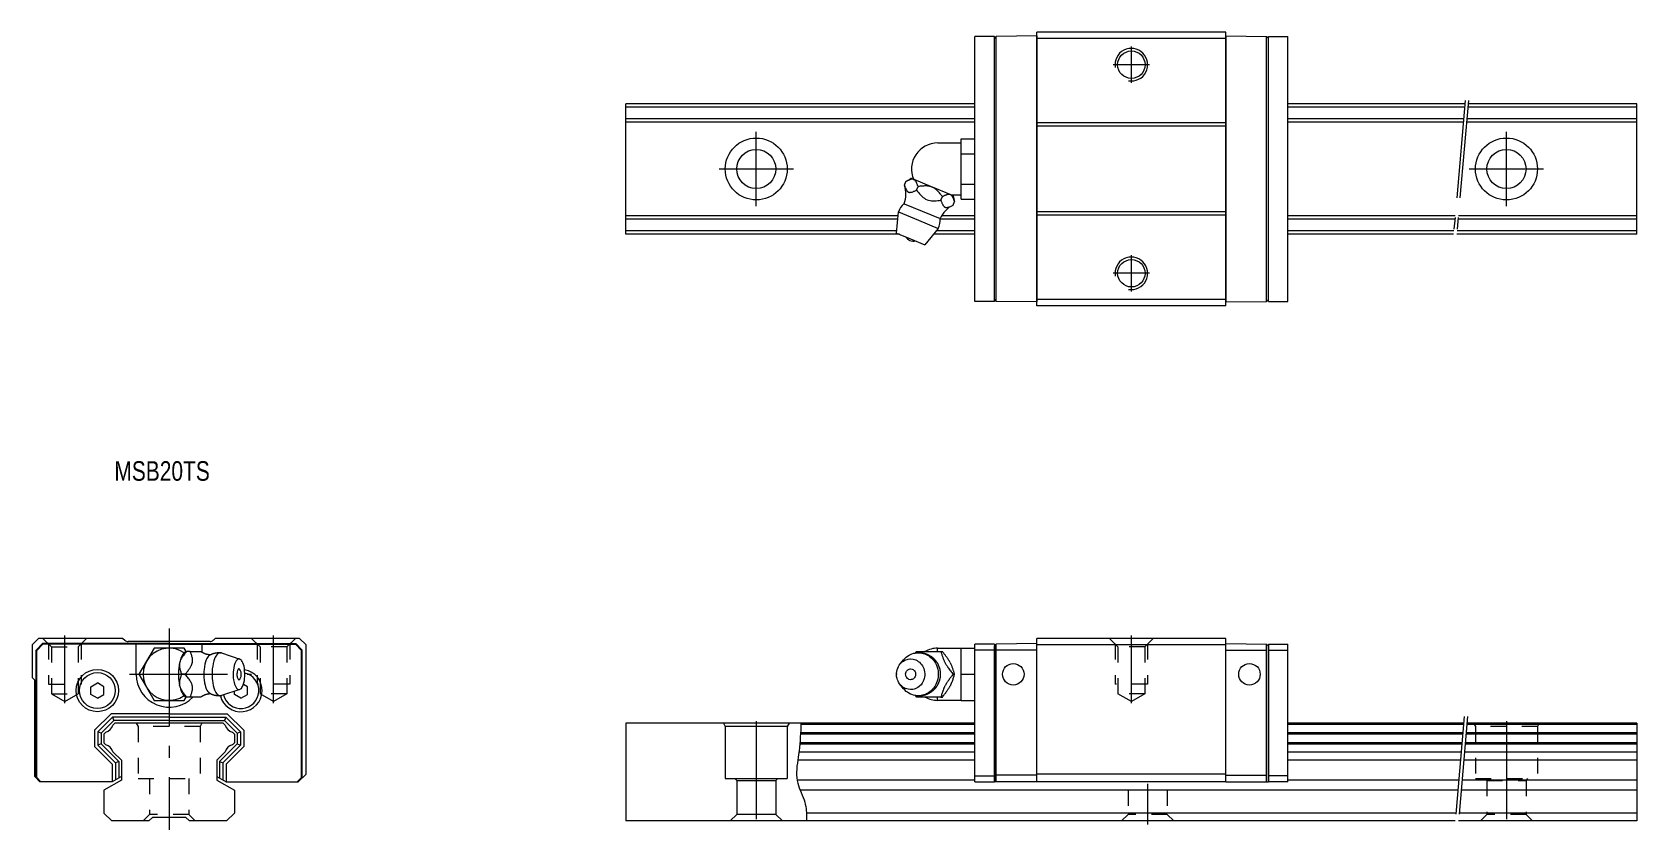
# Model space of a CAD drawing. Header units: inches. Extents: x -453 to -207, y 130 to 252.
import ezdxf

# ---------------------------------------------------------------- set-up
doc = ezdxf.new("R2010")
doc.units = ezdxf.units.IN
for name, pattern in [('CENTER', [22.8, 15, -3, 1.8, -3]), ('DASHED', [4.8, 2.4, -2.4]), ('PHANTOM', [27.6, 15, -3, 1.8, -3, 1.8, -3])]:
    doc.linetypes.add(name, pattern=pattern)
doc.layers.add('Unnamed [1]', color=7, linetype='Continuous', lineweight=0)
doc.styles.add('CK_TEXT_STYLE_0110', font='', dxfattribs={"width": 0.8, "height": 3})
doc.styles.get('CK_TEXT_STYLE_0110').set_extended_font_data('TXT')

msp = doc.modelspace()

# ---------------------------------------------------------------- texts
at = {"layer": 'Unnamed [1]', "color": 4, "lineweight": 0, "insert": (-440.27, 186.66), "char_height": 3, "attachment_point": 1, "line_spacing_factor": 1.2, "style": 'CK_TEXT_STYLE_0110'}
msp.add_mtext('MSB20TS', dxfattribs=at)

# ---------------------------------------------------------------- linework, layer by layer
at = {"layer": 'Unnamed [1]', "color": 4, "linetype": 'Continuous', "lineweight": 0}
for p, q in [((-308.38, 211.18), (-308.38, 251.78)), ((-305.38, 251.78), (-308.38, 251.78)), ((-305.38, 251.5), (-305.08, 251.8)), ((-305.38, 211.18), (-305.38, 251.78)), ((-305.38, 211.46), (-305.38, 251.5)), ((-298.88, 251.88), (-305.08, 251.8)), ((-305.08, 211.16), (-305.08, 251.8)), ((-298.88, 210.48), (-298.88, 252.48)), ((-269.88, 252.48), (-298.88, 252.48)), ((-298.88, 251.88), (-298.88, 211.08)), ((-269.88, 251.48), (-298.88, 251.48)), ((-269.88, 210.48), (-269.88, 252.48)), ((-269.88, 251.88), (-269.88, 211.08)), ((-269.88, 251.88), (-263.68, 251.8)), ((-263.68, 211.16), (-263.68, 251.8)), ((-263.38, 251.5), (-263.68, 251.8)), ((-263.38, 251.78), (-260.38, 251.78)), ((-263.38, 211.18), (-263.38, 251.78)), ((-263.38, 211.46), (-263.38, 251.5)), ((-260.38, 211.18), (-260.38, 251.78)), ((-308.38, 241.48), (-361.88, 241.48)), ((-361.88, 221.48), (-361.88, 241.48)), ((-233.24, 241.48), (-260.38, 241.48)), ((-206.88, 241.48), (-232.74, 241.48)), ((-206.88, 221.48), (-206.88, 241.48)), ((-308.38, 240.97), (-361.88, 240.97)), ((-308.38, 239.19), (-361.88, 239.19)), ((-308.38, 238.68), (-361.88, 238.68)), ((-233.29, 240.97), (-260.38, 240.97)), ((-233.44, 239.19), (-260.38, 239.19)), ((-233.49, 238.68), (-260.38, 238.68)), ((-206.88, 238.68), (-232.98, 238.68)), ((-206.88, 239.19), (-232.94, 239.19)), ((-206.88, 240.97), (-232.78, 240.97)), ((-269.88, 238.56), (-298.88, 238.56)), ((-269.88, 238.06), (-298.88, 238.06)), ((-314.07, 235.48), (-310.47, 235.48)), ((-310.47, 234.94), (-310.47, 236.1)), ((-310.47, 236.1), (-308.38, 236.1)), ((-310.47, 233.79), (-310.47, 234.94)), ((-310.47, 231.48), (-310.47, 233.79)), ((-310.47, 233.79), (-308.38, 233.79)), ((-308.38, 233.79), (-308.38, 236.1)), ((-308.38, 229.17), (-308.38, 233.79)), ((-310.47, 229.17), (-310.47, 231.48)), ((-319.17, 229.01), (-318.94, 229.56)), ((-317.76, 229.88), (-318.16, 230.05)), ((-317.76, 229.88), (-317.69, 229.85)), ((-315, 228.74), (-317.69, 229.85)), ((-317.31, 228.24), (-317.08, 228.79)), ((-310.47, 228.02), (-310.47, 229.17)), ((-310.47, 229.17), (-308.38, 229.17)), ((-308.38, 226.86), (-308.38, 229.17)), ((-315, 228.74), (-314.85, 228.68)), ((-312.16, 227.56), (-314.85, 228.68)), ((-313.57, 226.69), (-313.34, 227.24)), ((-312.16, 227.56), (-312.08, 227.53)), ((-311.69, 227.37), (-312.08, 227.53)), ((-310.47, 227.48), (-311.96, 227.48)), ((-311.7, 225.92), (-311.48, 226.47)), ((-310.47, 226.86), (-310.47, 228.02)), ((-310.47, 226.86), (-308.38, 226.86)), ((-320.13, 224.28), (-361.88, 224.28)), ((-320.38, 221.66), (-320.08, 224.89)), ((-320.08, 224.89), (-317.03, 223.63)), ((-319.22, 226.16), (-316.45, 225.01)), ((-316.45, 225.01), (-313.68, 223.87)), ((-308.38, 224.28), (-313.48, 224.28)), ((-269.88, 224.91), (-298.88, 224.91)), ((-269.88, 224.41), (-298.88, 224.41)), ((-234.75, 224.28), (-260.38, 224.28)), ((-206.88, 224.28), (-234.24, 224.28)), ((-320.18, 223.77), (-361.88, 223.77)), ((-320.35, 221.99), (-361.88, 221.99)), ((-319.94, 221.48), (-361.88, 221.48)), ((-320.38, 221.66), (-318.21, 220.76)), ((-317.03, 223.63), (-313.98, 222.37)), ((-313.98, 222.37), (-316.04, 219.86)), ((-308.38, 221.48), (-314.71, 221.48)), ((-308.38, 221.99), (-314.29, 221.99)), ((-308.38, 223.77), (-313.67, 223.77)), ((-234.79, 223.77), (-260.38, 223.77)), ((-234.95, 221.99), (-260.38, 221.99)), ((-234.99, 221.48), (-260.38, 221.48)), ((-206.88, 221.48), (-234.49, 221.48)), ((-206.88, 221.99), (-234.44, 221.99)), ((-206.88, 223.77), (-234.29, 223.77)), ((-318.21, 220.76), (-316.04, 219.86)), ((-305.38, 211.18), (-308.38, 211.18)), ((-305.38, 211.46), (-305.08, 211.16)), ((-298.88, 211.08), (-305.08, 211.16)), ((-269.88, 211.48), (-298.88, 211.48)), ((-269.88, 210.48), (-298.88, 210.48)), ((-269.88, 211.08), (-263.68, 211.16)), ((-263.38, 211.46), (-263.68, 211.16)), ((-263.38, 211.18), (-260.38, 211.18)), ((-451.88, 159.48), (-452.88, 158.48)), ((-452.88, 158.48), (-452.88, 153.48)), ((-452.28, 157.68), (-451.28, 158.68)), ((-452.28, 138.08), (-452.28, 157.68)), ((-452.18, 157.64), (-451.24, 158.58)), ((-452.18, 138.12), (-452.18, 157.64)), ((-438.96, 159.48), (-451.88, 159.48)), ((-431.88, 158.68), (-451.28, 158.68)), ((-431.88, 158.58), (-451.24, 158.58)), ((-438.96, 159.48), (-438.67, 159.19)), ((-425.6, 158.98), (-438.17, 158.98)), ((-436.93, 153.98), (-436.93, 158.58)), ((-434.19, 157.98), (-435.35, 155.98)), ((-431.88, 157.98), (-434.19, 157.98)), ((-431.88, 158.68), (-412.48, 158.68)), ((-431.88, 158.58), (-412.53, 158.58)), ((-429.58, 157.98), (-431.88, 157.98)), ((-429.29, 157.48), (-429.58, 157.98)), ((-429.29, 157.48), (-429.19, 157.48)), ((-428.64, 157.48), (-429.19, 157.48)), ((-428.64, 157.48), (-427, 157.48)), ((-426.83, 157.37), (-426.83, 158.58)), ((-424.81, 159.48), (-425.1, 159.19)), ((-411.88, 159.48), (-424.81, 159.48)), ((-411.58, 157.64), (-412.53, 158.58)), ((-411.48, 157.68), (-412.48, 158.68)), ((-410.88, 158.48), (-411.88, 159.48)), ((-411.58, 138.12), (-411.58, 157.64)), ((-411.48, 138.08), (-411.48, 157.68)), ((-410.88, 138.68), (-410.88, 158.48)), ((-317.31, 157.48), (-313.57, 157.48)), ((-314.08, 157.51), (-314.08, 157.98)), ((-314.08, 157.98), (-310.48, 157.98)), ((-313.57, 157.48), (-313.35, 157.48)), ((-310.48, 155.98), (-310.48, 157.98)), ((-310.48, 157.98), (-308.38, 157.98)), ((-308.38, 137.48), (-308.38, 158.58)), ((-305.38, 158.58), (-308.38, 158.58)), ((-308.38, 153.98), (-308.38, 157.98)), ((-305.38, 157.66), (-308.38, 157.66)), ((-305.38, 158.31), (-305.08, 158.61)), ((-305.38, 158.58), (-305.38, 137.48)), ((-305.38, 137.48), (-305.38, 158.31)), ((-298.88, 158.68), (-305.08, 158.61)), ((-305.08, 137.48), (-305.08, 158.61)), ((-298.88, 157.68), (-305.08, 157.68)), ((-298.88, 137.48), (-298.88, 159.48)), ((-269.88, 159.48), (-298.88, 159.48)), ((-298.88, 137.48), (-298.88, 158.68)), ((-269.88, 158.48), (-298.88, 158.48)), ((-269.88, 137.48), (-269.88, 159.48)), ((-269.88, 158.68), (-263.68, 158.61)), ((-269.88, 137.48), (-269.88, 158.68)), ((-269.88, 157.68), (-263.68, 157.68)), ((-263.38, 158.31), (-263.68, 158.61)), ((-263.68, 137.48), (-263.68, 158.61)), ((-263.38, 158.58), (-260.38, 158.58)), ((-263.38, 158.58), (-263.38, 137.48)), ((-263.38, 137.48), (-263.38, 158.31)), ((-263.38, 157.66), (-260.38, 157.66)), ((-260.38, 137.48), (-260.38, 158.58)), ((-435.35, 155.98), (-436.5, 153.98)), ((-430.29, 155.66), (-430.26, 155.8)), ((-423.87, 157.25), (-421.05, 156.31)), ((-319.82, 155.56), (-319.29, 156.2)), ((-312.16, 155.8), (-312.09, 155.66)), ((-310.48, 153.98), (-310.48, 155.98)), ((-452.88, 153.48), (-452.48, 153.08)), ((-452.48, 138.28), (-452.48, 153.08)), ((-443.88, 152.06), (-442.88, 152.64)), ((-441.88, 152.06), (-442.88, 152.64)), ((-436.5, 153.98), (-435.35, 151.98)), ((-429.41, 153.98), (-429.97, 153.98)), ((-320.28, 153.98), (-320.38, 153.98)), ((-311.71, 153.98), (-311.48, 153.98)), ((-310.48, 151.98), (-310.48, 153.98)), ((-310.48, 153.98), (-308.38, 153.98)), ((-308.38, 149.98), (-308.38, 153.98)), ((-443.88, 150.9), (-443.88, 152.06)), ((-442.88, 150.33), (-443.88, 150.9)), ((-442.88, 150.33), (-441.88, 150.9)), ((-441.88, 150.9), (-441.88, 152.06)), ((-435.35, 151.98), (-434.19, 149.98)), ((-430.26, 152.16), (-430.29, 152.3)), ((-429.58, 149.98), (-429.29, 150.48)), ((-429.19, 150.48), (-429.28, 150.48)), ((-428.64, 150.48), (-429.19, 150.48)), ((-427, 150.48), (-428.64, 150.48)), ((-421.05, 151.65), (-423.87, 150.71)), ((-421.88, 150.9), (-421.88, 151.37)), ((-420.88, 150.33), (-421.88, 150.9)), ((-420.88, 150.33), (-419.88, 150.9)), ((-419.88, 152.06), (-420.5, 152.41)), ((-419.88, 150.9), (-419.88, 152.06)), ((-319.29, 151.76), (-319.82, 152.4)), ((-313.57, 150.48), (-317.31, 150.48)), ((-314.08, 149.98), (-314.08, 150.48)), ((-313.57, 150.48), (-313.35, 150.48)), ((-312.09, 152.3), (-312.16, 152.16)), ((-310.48, 149.98), (-310.48, 151.98)), ((-443.31, 145.38), (-440.78, 147.91)), ((-431.88, 147.91), (-440.78, 147.91)), ((-434.19, 149.98), (-431.88, 149.98)), ((-431.88, 149.98), (-429.58, 149.98)), ((-431.88, 147.91), (-422.99, 147.91)), ((-420.45, 145.38), (-422.99, 147.91)), ((-310.48, 149.98), (-314.08, 149.98)), ((-310.48, 149.98), (-308.38, 149.98)), ((-443.31, 145.38), (-443.31, 142.89)), ((-442.81, 145.17), (-440.57, 147.41)), ((-442.81, 145.17), (-442.81, 143.09)), ((-442.31, 144.96), (-442.81, 145.17)), ((-442.31, 144.96), (-440.37, 146.91)), ((-431.88, 147.41), (-440.57, 147.41)), ((-440.57, 147.41), (-440.37, 146.91)), ((-440.49, 146.17), (-440.18, 146.48)), ((-431.88, 146.91), (-440.37, 146.91)), ((-423.58, 146.48), (-440.18, 146.48)), ((-431.88, 147.41), (-423.2, 147.41)), ((-431.88, 146.91), (-423.4, 146.91)), ((-423.27, 146.17), (-423.58, 146.48)), ((-423.2, 147.41), (-423.4, 146.91)), ((-421.45, 144.96), (-423.4, 146.91)), ((-420.95, 145.17), (-423.2, 147.41)), ((-421.45, 144.96), (-420.95, 145.17)), ((-420.95, 145.17), (-420.95, 143.09)), ((-420.45, 145.38), (-420.45, 142.89)), ((-308.38, 146.48), (-361.88, 146.48)), ((-361.88, 146.48), (-361.88, 131.48)), ((-346.92, 146.48), (-346.63, 145.98)), ((-337.13, 145.98), (-346.63, 145.98)), ((-346.63, 145.98), (-346.63, 137.98)), ((-336.85, 146.48), (-337.13, 145.98)), ((-337.13, 145.98), (-337.13, 137.98)), ((-308.38, 146.25), (-335.04, 146.25)), ((-233.43, 146.48), (-260.38, 146.48)), ((-233.45, 146.25), (-260.38, 146.25)), ((-206.88, 146.25), (-232.94, 146.25)), ((-206.88, 146.48), (-232.92, 146.48)), ((-206.88, 146.48), (-206.88, 131.48)), ((-443.31, 142.89), (-440.61, 140.19)), ((-442.31, 143.3), (-442.81, 143.09)), ((-442.81, 143.09), (-440.11, 140.39)), ((-442.31, 144.96), (-442.31, 143.3)), ((-442.31, 143.3), (-439.61, 140.6)), ((-441.88, 144.78), (-441.57, 145.09)), ((-441.88, 144.78), (-441.88, 143.48)), ((-441.88, 143.48), (-441.57, 143.17)), ((-421.45, 143.3), (-424.15, 140.6)), ((-420.95, 143.09), (-423.65, 140.39)), ((-420.45, 142.89), (-423.15, 140.19)), ((-421.88, 144.78), (-422.19, 145.09)), ((-421.88, 143.48), (-422.19, 143.17)), ((-421.88, 144.78), (-421.88, 143.48)), ((-421.45, 144.96), (-421.45, 143.3)), ((-421.45, 143.3), (-420.95, 143.09)), ((-308.38, 143.24), (-335.21, 143.24)), ((-308.38, 143.48), (-335.19, 143.48)), ((-308.38, 144.78), (-335.1, 144.78)), ((-308.38, 145.02), (-335.09, 145.02)), ((-233.56, 145.02), (-260.38, 145.02)), ((-233.58, 144.78), (-260.38, 144.78)), ((-233.69, 143.48), (-260.38, 143.48)), ((-233.71, 143.24), (-260.38, 143.24)), ((-206.88, 143.24), (-233.21, 143.24)), ((-206.88, 143.48), (-233.19, 143.48)), ((-206.88, 144.78), (-233.07, 144.78)), ((-206.88, 145.02), (-233.05, 145.02)), ((-440.49, 142.09), (-439.18, 140.78)), ((-439.61, 140.6), (-440.11, 140.39)), ((-440.11, 140.39), (-440.11, 137.78)), ((-439.61, 140.6), (-439.61, 138.07)), ((-439.18, 140.78), (-439.18, 137.74)), ((-423.27, 142.09), (-424.58, 140.78)), ((-424.58, 140.78), (-424.58, 137.74)), ((-424.15, 140.6), (-424.15, 138.07)), ((-424.15, 140.6), (-423.65, 140.39)), ((-423.65, 140.39), (-423.65, 137.78)), ((-308.38, 140.78), (-335.52, 140.78)), ((-308.38, 142.02), (-335.34, 142.02)), ((-233.82, 142.02), (-260.38, 142.02)), ((-233.93, 140.78), (-260.38, 140.78)), ((-206.88, 140.78), (-233.42, 140.78)), ((-206.88, 142.02), (-233.31, 142.02)), ((-452.48, 138.28), (-451.68, 137.48)), ((-452.28, 138.08), (-451.68, 137.48)), ((-452.18, 138.12), (-451.54, 137.48)), ((-439.18, 138.32), (-440.63, 137.48)), ((-440.61, 140.19), (-440.61, 137.49)), ((-424.58, 138.32), (-423.14, 137.48)), ((-423.15, 140.19), (-423.15, 137.49)), ((-411.58, 138.12), (-412.23, 137.48)), ((-410.88, 138.68), (-412.08, 137.48)), ((-411.48, 138.08), (-412.08, 137.48)), ((-346.63, 137.98), (-337.13, 137.98)), ((-345.18, 137.98), (-344.88, 137.68)), ((-338.88, 137.68), (-338.58, 137.98)), ((-308.38, 138.4), (-305.38, 138.4)), ((-298.88, 138.48), (-305.08, 138.48)), ((-269.88, 138.68), (-298.88, 138.68)), ((-269.88, 138.48), (-263.68, 138.48)), ((-260.38, 138.4), (-263.38, 138.4)), ((-447.28, 137.48), (-451.68, 137.48)), ((-447.28, 137.48), (-451.68, 137.48)), ((-440.63, 137.48), (-451.54, 137.48)), ((-439.18, 137.74), (-441.88, 136.18)), ((-441.88, 136.18), (-441.88, 132.68)), ((-424.58, 137.74), (-421.88, 136.18)), ((-423.14, 137.48), (-412.23, 137.48)), ((-421.88, 136.18), (-421.88, 132.68)), ((-416.49, 137.48), (-412.08, 137.48)), ((-416.49, 137.48), (-412.08, 137.48)), ((-344.88, 137.68), (-344.88, 132.48)), ((-344.88, 137.68), (-338.88, 137.68)), ((-338.88, 137.68), (-338.88, 132.48)), ((-308.38, 137.74), (-335.62, 137.74)), ((-234.33, 136.18), (-335.14, 136.18)), ((-308.38, 137.48), (-305.38, 137.48)), ((-298.88, 137.48), (-305.38, 137.48)), ((-269.88, 137.48), (-298.88, 137.48)), ((-269.88, 137.48), (-263.38, 137.48)), ((-260.38, 137.48), (-263.38, 137.48)), ((-234.19, 137.74), (-260.38, 137.74)), ((-206.88, 136.18), (-233.82, 136.18)), ((-206.88, 137.74), (-233.69, 137.74)), ((-440.68, 131.48), (-441.88, 132.68)), ((-434.98, 131.48), (-440.68, 131.48)), ((-434.98, 131.48), (-434.38, 132.08)), ((-434.38, 132.08), (-429.38, 132.08)), ((-429.38, 132.08), (-428.78, 131.48)), ((-423.08, 131.48), (-428.78, 131.48)), ((-423.08, 131.48), (-421.88, 132.68)), ((-234.74, 131.48), (-361.88, 131.48)), ((-344.88, 132.48), (-345.88, 131.48)), ((-338.88, 132.48), (-344.88, 132.48)), ((-337.88, 131.48), (-338.88, 132.48)), ((-234.63, 132.68), (-334.17, 132.68)), ((-206.88, 131.48), (-234.24, 131.48)), ((-206.88, 132.68), (-234.13, 132.68))]:
    msp.add_line(p, q, dxfattribs=at)
at = {"layer": 'Unnamed [1]', "color": 253, "linetype": 'CENTER', "lineweight": 0}
for p, q in [((-284.38, 244.71), (-284.38, 250.25)), ((-281.61, 247.48), (-287.16, 247.48)), ((-341.88, 225.78), (-341.88, 237.18)), ((-226.88, 225.78), (-226.88, 237.18)), ((-347.58, 231.48), (-336.18, 231.48)), ((-232.58, 231.48), (-221.18, 231.48)), ((-284.38, 212.71), (-284.38, 218.25)), ((-281.61, 215.48), (-287.16, 215.48)), ((-447.88, 149.56), (-447.88, 159.94)), ((-431.88, 160.98), (-431.88, 130.1)), ((-415.88, 149.56), (-415.88, 159.94)), ((-284.38, 149.56), (-284.38, 159.94)), ((-437.93, 153.98), (-419.27, 153.98)), ((-437.93, 153.98), (-419.27, 153.98)), ((-341.88, 146.77), (-341.88, 130.96)), ((-226.88, 146.77), (-226.88, 130.96)), ((-281.88, 137.18), (-281.88, 130.96))]:
    msp.add_line(p, q, dxfattribs=at)
at = {"layer": 'Unnamed [1]', "color": 253, "linetype": 'PHANTOM', "lineweight": 0}
for p, q in [((-233.2, 241.98), (-235.08, 220.48)), ((-232.69, 241.98), (-234.58, 220.48)), ((-233.34, 147.48), (-234.83, 130.48)), ((-232.84, 147.48), (-234.32, 130.48))]:
    msp.add_line(p, q, dxfattribs=at)
at = {"layer": 'Unnamed [1]', "color": 253, "linetype": 'DASHED', "lineweight": 0}
for p, q in [((-451.23, 159.48), (-449.93, 158.18)), ((-450.38, 158.63), (-450.38, 152.48)), ((-449.93, 158.18), (-449.93, 150.98)), ((-449.93, 158.18), (-445.83, 158.18)), ((-445.83, 158.18), (-444.53, 159.48)), ((-445.83, 158.18), (-445.83, 150.98)), ((-445.38, 158.63), (-445.38, 152.48)), ((-417.93, 158.18), (-419.23, 159.48)), ((-418.38, 158.63), (-418.38, 152.48)), ((-413.83, 158.18), (-417.93, 158.18)), ((-417.93, 158.18), (-417.93, 150.98)), ((-412.53, 159.48), (-413.83, 158.18)), ((-413.83, 158.18), (-413.83, 150.98)), ((-413.38, 158.63), (-413.38, 152.48)), ((-286.43, 158.18), (-287.73, 159.48)), ((-286.88, 158.63), (-286.88, 152.48)), ((-286.43, 158.18), (-286.43, 150.98)), ((-282.33, 158.18), (-286.43, 158.18)), ((-281.03, 159.48), (-282.33, 158.18)), ((-282.33, 158.18), (-282.33, 150.98)), ((-281.88, 158.63), (-281.88, 152.48)), ((-450.38, 152.48), (-445.38, 152.48)), ((-449.93, 150.98), (-447.88, 149.8)), ((-449.93, 150.98), (-445.83, 150.98)), ((-447.88, 149.8), (-445.83, 150.98)), ((-413.38, 152.48), (-418.38, 152.48)), ((-413.83, 150.98), (-417.93, 150.98)), ((-415.88, 149.8), (-417.93, 150.98)), ((-413.83, 150.98), (-415.88, 149.8)), ((-281.88, 152.48), (-286.88, 152.48)), ((-284.38, 149.8), (-286.43, 150.98)), ((-282.33, 150.98), (-286.43, 150.98)), ((-282.33, 150.98), (-284.38, 149.8)), ((-436.92, 146.48), (-436.63, 145.98)), ((-427.13, 145.98), (-436.63, 145.98)), ((-436.63, 145.98), (-436.63, 137.98)), ((-426.85, 146.48), (-427.13, 145.98)), ((-427.13, 145.98), (-427.13, 137.98)), ((-231.92, 146.48), (-231.63, 145.98)), ((-231.63, 145.98), (-231.63, 137.98)), ((-222.13, 145.98), (-231.63, 145.98)), ((-221.85, 146.48), (-222.13, 145.98)), ((-222.13, 145.98), (-222.13, 137.98)), ((-436.63, 137.98), (-427.13, 137.98)), ((-434.88, 137.98), (-434.88, 132.48)), ((-428.88, 137.98), (-428.88, 132.48)), ((-231.63, 137.98), (-222.13, 137.98)), ((-230.18, 137.98), (-229.88, 137.68)), ((-223.88, 137.68), (-223.58, 137.98)), ((-284.88, 136.18), (-284.88, 132.48)), ((-278.88, 136.18), (-278.88, 132.48)), ((-229.88, 137.68), (-223.88, 137.68)), ((-229.88, 137.68), (-229.88, 132.48)), ((-223.88, 137.68), (-223.88, 132.48)), ((-434.88, 132.48), (-435.88, 131.48)), ((-428.88, 132.48), (-434.88, 132.48)), ((-427.88, 131.48), (-428.88, 132.48)), ((-284.88, 132.48), (-285.88, 131.48)), ((-278.88, 132.48), (-284.88, 132.48)), ((-277.88, 131.48), (-278.88, 132.48)), ((-229.88, 132.48), (-230.88, 131.48)), ((-223.88, 132.48), (-229.88, 132.48)), ((-222.88, 131.48), (-223.88, 132.48))]:
    msp.add_line(p, q, dxfattribs=at)
at = {"layer": 'Unnamed [1]', "color": 4, "linetype": 'Continuous', "lineweight": 0, "extrusion": (0, 0, -1)}
for points in [[(319.17, 229.01), (319.14, 228.92), (319.11, 228.83), (319.08, 228.75), (319.04, 228.66), (319.01, 228.57), (318.97, 228.49), (318.94, 228.41), (318.9, 228.33), (318.86, 228.26), (318.83, 228.21), (318.8, 228.17), (318.78, 228.13), (318.75, 228.1), (318.71, 228.06), (318.68, 228.03), (318.65, 228), (318.61, 227.98), (318.58, 227.95), (318.54, 227.93), (318.5, 227.92), (318.45, 227.91), (318.41, 227.9), (318.37, 227.89), (318.32, 227.89), (318.27, 227.89), (318.23, 227.9), (318.18, 227.9), (318.09, 227.92), (317.99, 227.95), (317.89, 227.98), (317.8, 228.01), (317.7, 228.06), (317.6, 228.1), (317.5, 228.14), (317.4, 228.19), (317.31, 228.24)], [(317.08, 228.79), (317.11, 228.88), (317.14, 228.97), (317.17, 229.05), (317.21, 229.14), (317.24, 229.23), (317.28, 229.31), (317.31, 229.39), (317.35, 229.47), (317.39, 229.54), (317.42, 229.59), (317.45, 229.63), (317.47, 229.67), (317.5, 229.7), (317.53, 229.74), (317.57, 229.77), (317.6, 229.8), (317.64, 229.82), (317.67, 229.85), (317.67, 229.85), (317.68, 229.85), (317.68, 229.85), (317.68, 229.85), (317.68, 229.85), (317.68, 229.85), (317.68, 229.85), (317.68, 229.85), (317.69, 229.85)], [(317.31, 228.24), (317.15, 228.04), (316.99, 227.85), (316.83, 227.66), (316.66, 227.47), (316.49, 227.29), (316.31, 227.13), (316.11, 226.98), (315.91, 226.86), (315.69, 226.76), (315.47, 226.68), (315.24, 226.63), (315, 226.6), (314.77, 226.59), (314.53, 226.6), (314.29, 226.61), (314.05, 226.64), (313.81, 226.66), (313.57, 226.69)], [(313.57, 226.69), (313.54, 226.6), (313.51, 226.51), (313.48, 226.43), (313.44, 226.34), (313.41, 226.25), (313.37, 226.17), (313.34, 226.09), (313.3, 226.01), (313.26, 225.94), (313.23, 225.89), (313.2, 225.85), (313.17, 225.81), (313.14, 225.78), (313.11, 225.74), (313.08, 225.71), (313.05, 225.68), (313.01, 225.66), (312.97, 225.63), (312.94, 225.61), (312.9, 225.6), (312.85, 225.59), (312.81, 225.58), (312.77, 225.57), (312.72, 225.57), (312.67, 225.57), (312.63, 225.58), (312.58, 225.58), (312.49, 225.6), (312.39, 225.63), (312.29, 225.66), (312.2, 225.7), (312.1, 225.74), (312, 225.78), (311.9, 225.82), (311.8, 225.87), (311.7, 225.92)], [(311.48, 226.47), (311.5, 226.54), (311.53, 226.61), (311.55, 226.68), (311.58, 226.75), (311.61, 226.82), (311.63, 226.89), (311.66, 226.96), (311.69, 227.03), (311.72, 227.09), (311.75, 227.15), (311.79, 227.22), (311.82, 227.27), (311.86, 227.33), (311.9, 227.38), (311.94, 227.43), (311.99, 227.47), (312.03, 227.5), (312.08, 227.53)], [(429.41, 153.98), (429.33, 154.09), (429.24, 154.2), (429.15, 154.31), (429.06, 154.42), (428.98, 154.53), (428.89, 154.64), (428.81, 154.76), (428.74, 154.87), (428.66, 154.99), (428.62, 155.06), (428.58, 155.13), (428.54, 155.2), (428.5, 155.27), (428.47, 155.34), (428.43, 155.42), (428.4, 155.49), (428.38, 155.56), (428.36, 155.64), (428.34, 155.71), (428.32, 155.79), (428.31, 155.86), (428.3, 155.94), (428.3, 156.01), (428.29, 156.09), (428.3, 156.16), (428.3, 156.23), (428.31, 156.3), (428.32, 156.44), (428.35, 156.58), (428.38, 156.71), (428.42, 156.84), (428.46, 156.97), (428.5, 157.1), (428.55, 157.23), (428.59, 157.35), (428.64, 157.48)], [(429.4, 157.4), (429.4, 157.4), (429.4, 157.4), (429.39, 157.41), (429.39, 157.41), (429.38, 157.41), (429.38, 157.42), (429.37, 157.42), (429.37, 157.42), (429.36, 157.42), (429.36, 157.43), (429.35, 157.43), (429.35, 157.43), (429.34, 157.44), (429.34, 157.44), (429.34, 157.44), (429.33, 157.45), (429.33, 157.45), (429.32, 157.45), (429.32, 157.45), (429.32, 157.46), (429.31, 157.46), (429.31, 157.46), (429.3, 157.47), (429.3, 157.47), (429.3, 157.47), (429.29, 157.48), (429.29, 157.48), (429.29, 157.48)], [(427, 157.49), (426.99, 157.48), (426.98, 157.46), (426.96, 157.45), (426.95, 157.44), (426.94, 157.43), (426.92, 157.42), (426.91, 157.41), (426.89, 157.4), (426.87, 157.39), (426.85, 157.37), (426.81, 157.36), (426.78, 157.34), (426.75, 157.32), (426.72, 157.3), (426.68, 157.28), (426.65, 157.27), (426.61, 157.25), (426.57, 157.23), (426.53, 157.21), (426.49, 157.2), (426.45, 157.18), (426.41, 157.17), (426.37, 157.15), (426.33, 157.13), (426.28, 157.12), (426.24, 157.11), (426.2, 157.09), (426.15, 157.08), (426.1, 157.07), (426.06, 157.06), (426.01, 157.05), (425.96, 157.04), (425.91, 157.03), (425.86, 157.02), (425.82, 157.01), (425.77, 157), (425.74, 157), (425.71, 157), (425.68, 157), (425.65, 156.99), (425.62, 156.99), (425.6, 156.99), (425.57, 156.99), (425.54, 156.99), (425.51, 156.99)], [(312.16, 155.8), (312.22, 155.9), (312.28, 156), (312.34, 156.1), (312.4, 156.2), (312.46, 156.29), (312.53, 156.39), (312.59, 156.48), (312.66, 156.58), (312.73, 156.67), (312.8, 156.76), (312.86, 156.85), (312.93, 156.94), (313, 157.03), (313.07, 157.12), (313.14, 157.21), (313.21, 157.3), (313.28, 157.39), (313.35, 157.48)], [(318.22, 151.63), (318.6, 151.67), (318.81, 151.72), (319.01, 151.79), (319.2, 151.89), (319.4, 152.01), (319.58, 152.15), (319.75, 152.31), (319.9, 152.49), (320.03, 152.69), (320.14, 152.9), (320.23, 153.11), (320.3, 153.33), (320.36, 153.62), (320.39, 153.9), (320.38, 154.17), (320.35, 154.42), (320.3, 154.65), (320.2, 154.93), (320.09, 155.16), (319.97, 155.36), (319.81, 155.58), (319.65, 155.75), (319.5, 155.88), (319.31, 156.01), (319.1, 156.13), (318.93, 156.2), (318.74, 156.26), (318.57, 156.3), (318.36, 156.33), (318.22, 156.33), (318.22, 156.33), (317.83, 156.29), (317.63, 156.24), (317.43, 156.17), (317.23, 156.07), (317.04, 155.95), (316.85, 155.81), (316.69, 155.65), (316.53, 155.47), (316.4, 155.27), (316.29, 155.06), (316.2, 154.85), (316.13, 154.63), (316.07, 154.34), (316.05, 154.06), (316.05, 153.79), (316.08, 153.54), (316.14, 153.31), (316.23, 153.04), (316.34, 152.8), (316.46, 152.6), (316.62, 152.38), (316.78, 152.22), (316.93, 152.08), (317.12, 151.95), (317.33, 151.83), (317.51, 151.76), (317.69, 151.7), (317.87, 151.66), (318.07, 151.64), (318.22, 151.63)], [(317.03, 157.28), (316.48, 157.23), (316.28, 157.18), (316.06, 157.11), (315.85, 157.03), (315.65, 156.92), (315.44, 156.8), (315.25, 156.66), (315.06, 156.5), (314.89, 156.33), (314.73, 156.14), (314.58, 155.94), (314.41, 155.66), (314.26, 155.36), (314.15, 155.06), (314.07, 154.75), (314.01, 154.45), (313.99, 154.15), (313.98, 153.87), (314, 153.6), (314.06, 153.25), (314.14, 152.94), (314.24, 152.66), (314.35, 152.41), (314.51, 152.12), (314.69, 151.87), (314.86, 151.67), (315.08, 151.45), (315.29, 151.27), (315.47, 151.14), (315.7, 151.01), (315.96, 150.89), (316.17, 150.82), (316.39, 150.75), (316.6, 150.71), (316.85, 150.69), (317.03, 150.68), (317.03, 150.68), (317.53, 150.73), (317.75, 150.77), (318.02, 150.86), (318.24, 150.95), (318.5, 151.09), (318.69, 151.21), (318.88, 151.36), (319.11, 151.57), (319.29, 151.76)], [(311.48, 153.98), (311.5, 154.07), (311.53, 154.16), (311.56, 154.25), (311.58, 154.34), (311.61, 154.43), (311.64, 154.51), (311.67, 154.61), (311.69, 154.7), (311.73, 154.79), (311.76, 154.88), (311.79, 154.97), (311.83, 155.07), (311.86, 155.17), (311.9, 155.26), (311.94, 155.36), (311.99, 155.46), (312.04, 155.56), (312.09, 155.66)], [(428.64, 150.48), (428.6, 150.59), (428.56, 150.7), (428.52, 150.81), (428.48, 150.92), (428.45, 151.03), (428.41, 151.14), (428.38, 151.26), (428.36, 151.37), (428.33, 151.49), (428.32, 151.56), (428.31, 151.63), (428.3, 151.7), (428.3, 151.77), (428.29, 151.84), (428.29, 151.92), (428.3, 151.99), (428.3, 152.06), (428.31, 152.14), (428.33, 152.21), (428.35, 152.29), (428.37, 152.36), (428.39, 152.44), (428.42, 152.51), (428.45, 152.59), (428.48, 152.66), (428.52, 152.73), (428.56, 152.8), (428.64, 152.94), (428.72, 153.08), (428.81, 153.21), (428.91, 153.34), (429.01, 153.47), (429.11, 153.6), (429.21, 153.73), (429.31, 153.85), (429.41, 153.98)], [(421.17, 153.15), (421.14, 153.15), (421.12, 153.16), (421.09, 153.17), (421.07, 153.19), (421.05, 153.21), (421.03, 153.24), (421.01, 153.27), (420.99, 153.3), (420.97, 153.33)], [(318.22, 153.15), (318.47, 153.2), (318.59, 153.26), (318.71, 153.35), (318.81, 153.46), (318.89, 153.59), (318.95, 153.73), (318.97, 153.86), (318.98, 154.04), (318.96, 154.2), (318.91, 154.33), (318.84, 154.47), (318.76, 154.57), (318.66, 154.66), (318.54, 154.73), (318.43, 154.78), (318.31, 154.8), (318.22, 154.81), (318.22, 154.81), (317.96, 154.76), (317.84, 154.7), (317.72, 154.61), (317.62, 154.5), (317.54, 154.37), (317.49, 154.24), (317.46, 154.1), (317.45, 153.92), (317.48, 153.76), (317.52, 153.63), (317.6, 153.5), (317.67, 153.39), (317.77, 153.3), (317.89, 153.23), (318, 153.19), (318.13, 153.16), (318.22, 153.15)], [(313.67, 153.98), (313.67, 153.93), (313.67, 153.88), (313.67, 153.83), (313.67, 153.78), (313.68, 153.73), (313.68, 153.68), (313.68, 153.63), (313.69, 153.58), (313.7, 153.53), (313.7, 153.47), (313.71, 153.42), (313.72, 153.37), (313.73, 153.32), (313.74, 153.26), (313.75, 153.21), (313.77, 153.16), (313.78, 153.11), (313.79, 153.06), (313.81, 153), (313.83, 152.95), (313.84, 152.9), (313.86, 152.85), (313.88, 152.8), (313.9, 152.75), (313.92, 152.7), (313.94, 152.65), (313.96, 152.6), (313.98, 152.55), (314, 152.51), (314.03, 152.46), (314.05, 152.41), (314.08, 152.36), (314.1, 152.32), (314.13, 152.27), (314.16, 152.22), (314.19, 152.18), (314.22, 152.13), (314.25, 152.09), (314.28, 152.04), (314.31, 152), (314.34, 151.96), (314.37, 151.92), (314.41, 151.87), (314.44, 151.83), (314.47, 151.79), (314.51, 151.75), (314.54, 151.71), (314.58, 151.67), (314.62, 151.63), (314.66, 151.6), (314.69, 151.56), (314.73, 151.52), (314.77, 151.49), (314.81, 151.45), (314.85, 151.42), (314.89, 151.38), (314.94, 151.35), (314.98, 151.32), (315.02, 151.29), (315.06, 151.25), (315.11, 151.22), (315.15, 151.19), (315.2, 151.16), (315.24, 151.14), (315.29, 151.11), (315.33, 151.08), (315.38, 151.06), (315.43, 151.03), (315.47, 151.01), (315.52, 150.98), (315.57, 150.96), (315.62, 150.94), (315.67, 150.92), (315.71, 150.9), (315.76, 150.88), (315.81, 150.86), (315.86, 150.84), (315.91, 150.83), (315.96, 150.81), (316.01, 150.79), (316.06, 150.78), (316.11, 150.77), (316.16, 150.75), (316.21, 150.74), (316.27, 150.73), (316.32, 150.72), (316.37, 150.71), (316.42, 150.7), (316.47, 150.69), (316.52, 150.69), (316.58, 150.68), (316.63, 150.68), (316.68, 150.67), (316.73, 150.67), (316.78, 150.67), (316.84, 150.66), (316.89, 150.66), (316.94, 150.66), (316.99, 150.66), (317.04, 150.67), (317.09, 150.67), (317.15, 150.67), (317.2, 150.68), (317.25, 150.68), (317.3, 150.69), (317.35, 150.69), (317.4, 150.7), (317.46, 150.71), (317.49, 150.71), (317.49, 150.71)], [(312.09, 152.3), (312.06, 152.36), (312.03, 152.41), (312, 152.47), (311.98, 152.53), (311.95, 152.58), (311.93, 152.64), (311.9, 152.7), (311.88, 152.75), (311.86, 152.8), (311.81, 152.94), (311.76, 153.08), (311.71, 153.21), (311.67, 153.34), (311.63, 153.47), (311.59, 153.6), (311.55, 153.73), (311.52, 153.85), (311.48, 153.98)], [(423.97, 150.69), (424.01, 150.68), (424.05, 150.68), (424.09, 150.67), (424.14, 150.67), (424.18, 150.67), (424.22, 150.67), (424.26, 150.66), (424.31, 150.66), (424.35, 150.66), (424.39, 150.66), (424.44, 150.67), (424.49, 150.67), (424.53, 150.67), (424.58, 150.68), (424.62, 150.68), (424.67, 150.69), (424.72, 150.7), (424.76, 150.7), (424.81, 150.71), (424.85, 150.72), (424.89, 150.73), (424.94, 150.74), (424.98, 150.75), (425.02, 150.77), (425.06, 150.78), (425.11, 150.79), (425.15, 150.81), (425.19, 150.82), (425.23, 150.83), (425.27, 150.85), (425.31, 150.87), (425.35, 150.88), (425.39, 150.9), (425.43, 150.92), (425.47, 150.94), (425.5, 150.96), (425.53, 150.97), (425.55, 150.98), (425.57, 151), (425.59, 151.01), (425.61, 151.02), (425.64, 151.04), (425.66, 151.05), (425.68, 151.07), (425.7, 151.08)], [(313.35, 150.48), (313.26, 150.59), (313.18, 150.7), (313.09, 150.81), (313.01, 150.92), (312.92, 151.03), (312.84, 151.14), (312.75, 151.26), (312.67, 151.37), (312.59, 151.49), (312.54, 151.56), (312.49, 151.63), (312.44, 151.7), (312.4, 151.77), (312.35, 151.84), (312.31, 151.92), (312.26, 151.99), (312.22, 152.06), (312.18, 152.14), (312.17, 152.14), (312.17, 152.14), (312.17, 152.14), (312.17, 152.15), (312.17, 152.15), (312.17, 152.15), (312.17, 152.16), (312.16, 152.16), (312.16, 152.16)]]:
    msp.add_lwpolyline(points, dxfattribs=at)
at = {"layer": 'Unnamed [1]', "color": 4, "linetype": 'Continuous', "lineweight": 0}
for points in [[(-317.76, 229.88), (-317.79, 229.89), (-317.82, 229.9), (-317.86, 229.91), (-317.89, 229.91), (-317.93, 229.91), (-317.96, 229.91), (-318, 229.91), (-318.03, 229.9), (-318.07, 229.9), (-318.16, 229.88), (-318.26, 229.85), (-318.35, 229.82), (-318.45, 229.78), (-318.55, 229.74), (-318.65, 229.7), (-318.75, 229.66), (-318.84, 229.61), (-318.94, 229.56)], [(-315, 228.74), (-315.06, 228.76), (-315.12, 228.78), (-315.19, 228.8), (-315.25, 228.81), (-315.31, 228.83), (-315.38, 228.84), (-315.44, 228.85), (-315.51, 228.86), (-315.58, 228.86), (-315.74, 228.88), (-315.91, 228.88), (-316.08, 228.88), (-316.24, 228.87), (-316.41, 228.86), (-316.58, 228.84), (-316.74, 228.83), (-316.91, 228.81), (-317.08, 228.79)], [(-313.34, 227.24), (-313.43, 227.36), (-313.52, 227.47), (-313.61, 227.58), (-313.71, 227.69), (-313.8, 227.8), (-313.89, 227.91), (-313.99, 228.01), (-314.09, 228.12), (-314.19, 228.22), (-314.26, 228.28), (-314.32, 228.33), (-314.39, 228.39), (-314.46, 228.44), (-314.53, 228.49), (-314.6, 228.54), (-314.67, 228.59), (-314.75, 228.63), (-314.82, 228.67), (-314.83, 228.67), (-314.83, 228.67), (-314.83, 228.67), (-314.83, 228.67), (-314.84, 228.67), (-314.84, 228.67), (-314.84, 228.68), (-314.84, 228.68), (-314.85, 228.68)], [(-312.16, 227.56), (-312.22, 227.58), (-312.28, 227.59), (-312.34, 227.59), (-312.4, 227.59), (-312.46, 227.58), (-312.53, 227.57), (-312.59, 227.55), (-312.66, 227.53), (-312.73, 227.51), (-312.79, 227.48), (-312.86, 227.46), (-312.93, 227.43), (-313, 227.4), (-313.07, 227.37), (-313.14, 227.34), (-313.2, 227.31), (-313.27, 227.28), (-313.34, 227.24)], [(-429.19, 157.48), (-429.28, 157.37), (-429.37, 157.26), (-429.46, 157.15), (-429.54, 157.04), (-429.63, 156.93), (-429.71, 156.82), (-429.79, 156.71), (-429.87, 156.59), (-429.95, 156.48), (-429.99, 156.41), (-430.03, 156.34), (-430.07, 156.26), (-430.11, 156.19), (-430.14, 156.12), (-430.17, 156.05), (-430.2, 155.97), (-430.23, 155.9), (-430.25, 155.83), (-430.25, 155.82), (-430.25, 155.82), (-430.25, 155.82), (-430.25, 155.81), (-430.25, 155.81), (-430.26, 155.81), (-430.26, 155.81), (-430.26, 155.8), (-430.26, 155.8)], [(-317.49, 157.24), (-317.48, 157.27), (-317.45, 157.29), (-317.43, 157.32), (-317.41, 157.35), (-317.39, 157.37), (-317.37, 157.4), (-317.35, 157.43), (-317.33, 157.45), (-317.31, 157.48)], [(-313.57, 157.48), (-313.54, 157.37), (-313.51, 157.26), (-313.48, 157.15), (-313.45, 157.04), (-313.41, 156.93), (-313.38, 156.82), (-313.34, 156.71), (-313.3, 156.59), (-313.26, 156.48), (-313.23, 156.41), (-313.21, 156.34), (-313.18, 156.26), (-313.15, 156.19), (-313.12, 156.12), (-313.08, 156.05), (-313.05, 155.97), (-313.01, 155.9), (-312.98, 155.83), (-312.94, 155.75), (-312.9, 155.67), (-312.86, 155.6), (-312.81, 155.52), (-312.77, 155.45), (-312.72, 155.38), (-312.68, 155.3), (-312.63, 155.23), (-312.58, 155.16), (-312.49, 155.02), (-312.39, 154.89), (-312.3, 154.75), (-312.2, 154.62), (-312.1, 154.49), (-312, 154.36), (-311.9, 154.24), (-311.81, 154.11), (-311.71, 153.98)], [(-430.29, 155.66), (-430.33, 155.46), (-430.36, 155.25), (-430.39, 155.05), (-430.41, 154.86), (-430.43, 154.67), (-430.44, 154.49), (-430.45, 154.31), (-430.45, 154.14), (-430.45, 153.98), (-430.45, 153.98), (-430.45, 153.82), (-430.45, 153.65), (-430.44, 153.47), (-430.43, 153.29), (-430.41, 153.1), (-430.39, 152.91), (-430.36, 152.71), (-430.33, 152.51), (-430.29, 152.3)], [(-430.29, 155.66), (-430.3, 155.6), (-430.3, 155.55), (-430.31, 155.49), (-430.31, 155.43), (-430.31, 155.38), (-430.31, 155.32), (-430.31, 155.27), (-430.31, 155.21), (-430.3, 155.16), (-430.28, 155.02), (-430.26, 154.89), (-430.23, 154.75), (-430.19, 154.62), (-430.15, 154.49), (-430.1, 154.36), (-430.06, 154.24), (-430.01, 154.11), (-429.97, 153.98)], [(-429.4, 157.4), (-429.55, 157.29), (-429.67, 157.17), (-429.78, 157.02), (-429.88, 156.85), (-429.97, 156.66), (-430.06, 156.46), (-430.13, 156.25), (-430.2, 156.02), (-430.26, 155.8)], [(-425.69, 156.9), (-425.89, 156.71), (-426, 156.56), (-426.1, 156.39), (-426.2, 156.17), (-426.31, 155.87), (-426.41, 155.51), (-426.48, 155.11), (-426.53, 154.73), (-426.55, 154.39), (-426.56, 154.08), (-426.57, 153.98), (-426.57, 153.98), (-426.55, 153.44), (-426.51, 153.1), (-426.45, 152.68), (-426.38, 152.33), (-426.29, 152.04), (-426.18, 151.75), (-426.08, 151.54), (-425.97, 151.35), (-425.86, 151.21), (-425.73, 151.1), (-425.69, 151.07)], [(-425.69, 156.89), (-425.69, 156.89), (-425.68, 156.9), (-425.68, 156.9), (-425.68, 156.9), (-425.67, 156.91), (-425.67, 156.91), (-425.66, 156.91), (-425.66, 156.92), (-425.65, 156.92), (-425.62, 156.94), (-425.58, 156.96), (-425.54, 156.99), (-425.5, 157.01), (-425.46, 157.03), (-425.42, 157.05), (-425.38, 157.06), (-425.34, 157.08), (-425.3, 157.1), (-425.26, 157.11), (-425.22, 157.13), (-425.18, 157.14), (-425.14, 157.16), (-425.1, 157.17), (-425.05, 157.19), (-425.01, 157.2), (-424.97, 157.21), (-424.93, 157.22), (-424.89, 157.23), (-424.84, 157.24), (-424.8, 157.25), (-424.76, 157.26), (-424.71, 157.27), (-424.67, 157.27), (-424.63, 157.28), (-424.58, 157.28), (-424.54, 157.29), (-424.49, 157.29), (-424.44, 157.3), (-424.39, 157.3), (-424.35, 157.3), (-424.3, 157.3), (-424.25, 157.3), (-424.2, 157.3), (-424.16, 157.3), (-424.11, 157.29), (-424.09, 157.29), (-424.08, 157.29), (-424.06, 157.29), (-424.04, 157.28), (-424.03, 157.28), (-424.01, 157.28), (-424, 157.27), (-423.98, 157.27), (-423.96, 157.27)], [(-424.03, 157.28), (-424.24, 157.24), (-424.37, 157.16), (-424.48, 157.07), (-424.58, 156.95), (-424.7, 156.78), (-424.8, 156.6), (-424.91, 156.34), (-425.02, 156.02), (-425.13, 155.63), (-425.2, 155.2), (-425.26, 154.79), (-425.28, 154.43), (-425.29, 154.09), (-425.29, 153.98), (-425.29, 153.98), (-425.27, 153.34), (-425.24, 152.99), (-425.19, 152.65), (-425.11, 152.25), (-425.01, 151.89), (-424.91, 151.6), (-424.8, 151.37), (-424.7, 151.18), (-424.6, 151.04), (-424.49, 150.9), (-424.38, 150.81), (-424.26, 150.74), (-424.14, 150.69), (-424.03, 150.68), (-423.91, 150.7), (-423.87, 150.71)], [(-423.87, 157.25), (-423.89, 157.26), (-423.91, 157.26), (-423.92, 157.27), (-423.94, 157.27), (-423.96, 157.28), (-423.98, 157.28), (-424, 157.28), (-424.01, 157.28), (-424.03, 157.28)], [(-420.27, 153.98), (-420.3, 154.55), (-420.33, 154.84), (-420.4, 155.23), (-420.48, 155.49), (-420.57, 155.73), (-420.66, 155.93), (-420.77, 156.09), (-420.85, 156.18), (-420.94, 156.25), (-421.02, 156.3), (-421.13, 156.33), (-421.23, 156.33), (-421.33, 156.29), (-421.42, 156.24), (-421.52, 156.14), (-421.61, 156.02), (-421.71, 155.85), (-421.82, 155.61), (-421.91, 155.3), (-421.98, 154.96), (-422.03, 154.63), (-422.06, 154.34), (-422.07, 154.07), (-422.07, 153.98), (-422.07, 153.98), (-422.04, 153.41), (-422, 153.12), (-421.93, 152.74), (-421.86, 152.47), (-421.77, 152.24), (-421.67, 152.03), (-421.57, 151.87), (-421.48, 151.78), (-421.4, 151.71), (-421.32, 151.66), (-421.21, 151.63), (-421.1, 151.64), (-421.01, 151.67), (-420.92, 151.72), (-420.81, 151.82), (-420.72, 151.94), (-420.62, 152.11), (-420.52, 152.36), (-420.42, 152.66), (-420.35, 153), (-420.3, 153.34), (-420.28, 153.62), (-420.27, 153.9), (-420.27, 153.98)], [(-319.29, 156.2), (-318.9, 156.59), (-318.7, 156.74), (-318.46, 156.9), (-318.25, 157.01), (-318.01, 157.11), (-317.76, 157.19), (-317.51, 157.24), (-317.3, 157.27), (-317.03, 157.28)], [(-317.49, 157.25), (-317.47, 157.25), (-317.44, 157.26), (-317.41, 157.26), (-317.38, 157.27), (-317.35, 157.27), (-317.32, 157.27), (-317.29, 157.28), (-317.26, 157.28), (-317.23, 157.28), (-317.18, 157.29), (-317.13, 157.29), (-317.07, 157.29), (-317.02, 157.3), (-316.97, 157.3), (-316.92, 157.3), (-316.87, 157.3), (-316.82, 157.3), (-316.76, 157.3), (-316.71, 157.29), (-316.66, 157.29), (-316.61, 157.28), (-316.56, 157.28), (-316.51, 157.27), (-316.45, 157.26), (-316.4, 157.26), (-316.35, 157.25), (-316.3, 157.24), (-316.25, 157.23), (-316.2, 157.22), (-316.15, 157.21), (-316.1, 157.19), (-316.05, 157.18), (-316, 157.16), (-315.95, 157.15), (-315.9, 157.13), (-315.85, 157.12), (-315.81, 157.1), (-315.76, 157.08), (-315.71, 157.06), (-315.66, 157.04), (-315.61, 157.02), (-315.57, 157), (-315.52, 156.98), (-315.47, 156.95), (-315.43, 156.93), (-315.38, 156.91), (-315.34, 156.88), (-315.29, 156.86), (-315.25, 156.83), (-315.21, 156.8), (-315.16, 156.77), (-315.12, 156.75), (-315.08, 156.72), (-315.04, 156.69), (-314.99, 156.66), (-314.95, 156.63), (-314.91, 156.59), (-314.87, 156.56), (-314.83, 156.53), (-314.79, 156.49), (-314.76, 156.46), (-314.72, 156.43), (-314.68, 156.39), (-314.64, 156.35), (-314.61, 156.32), (-314.57, 156.28), (-314.54, 156.24), (-314.5, 156.2), (-314.47, 156.16), (-314.44, 156.12), (-314.4, 156.08), (-314.37, 156.04), (-314.34, 156), (-314.31, 155.96), (-314.28, 155.92), (-314.25, 155.88), (-314.22, 155.83), (-314.19, 155.79), (-314.16, 155.75), (-314.14, 155.7), (-314.11, 155.66), (-314.09, 155.61), (-314.06, 155.57), (-314.04, 155.52), (-314.01, 155.47), (-313.99, 155.43), (-313.97, 155.38), (-313.95, 155.33), (-313.93, 155.28), (-313.91, 155.23), (-313.89, 155.19), (-313.87, 155.14), (-313.85, 155.09), (-313.84, 155.04), (-313.82, 154.99), (-313.8, 154.94), (-313.79, 154.89), (-313.78, 154.84), (-313.76, 154.79), (-313.75, 154.73), (-313.74, 154.68), (-313.73, 154.63), (-313.72, 154.58), (-313.71, 154.53), (-313.7, 154.47), (-313.69, 154.42), (-313.69, 154.37), (-313.68, 154.32), (-313.68, 154.28), (-313.68, 154.24), (-313.67, 154.21), (-313.67, 154.17), (-313.67, 154.13), (-313.67, 154.09), (-313.67, 154.06), (-313.67, 154.02), (-313.67, 153.98)], [(-429.97, 153.98), (-430, 153.89), (-430.03, 153.8), (-430.06, 153.71), (-430.09, 153.63), (-430.12, 153.54), (-430.15, 153.45), (-430.18, 153.36), (-430.21, 153.27), (-430.23, 153.17), (-430.25, 153.08), (-430.27, 152.99), (-430.29, 152.89), (-430.3, 152.8), (-430.31, 152.7), (-430.31, 152.6), (-430.31, 152.5), (-430.3, 152.4), (-430.29, 152.3)], [(-420.97, 154.63), (-421.07, 154.77), (-421.12, 154.8), (-421.18, 154.81), (-421.24, 154.79), (-421.29, 154.75), (-421.35, 154.67), (-421.4, 154.55), (-421.45, 154.36), (-421.47, 154.19), (-421.48, 154.03), (-421.49, 153.98), (-421.49, 153.98), (-421.48, 153.88), (-421.48, 153.78), (-421.46, 153.66), (-421.44, 153.54), (-421.4, 153.43), (-421.36, 153.32), (-421.3, 153.23), (-421.24, 153.17), (-421.17, 153.15)], [(-311.71, 153.98), (-311.79, 153.87), (-311.88, 153.76), (-311.96, 153.65), (-312.05, 153.54), (-312.13, 153.43), (-312.22, 153.32), (-312.3, 153.21), (-312.38, 153.09), (-312.46, 152.98), (-312.51, 152.91), (-312.56, 152.84), (-312.61, 152.76), (-312.66, 152.69), (-312.7, 152.62), (-312.75, 152.55), (-312.79, 152.47), (-312.84, 152.4), (-312.88, 152.33), (-312.92, 152.25), (-312.96, 152.17), (-313, 152.1), (-313.03, 152.02), (-313.07, 151.95), (-313.1, 151.88), (-313.13, 151.8), (-313.16, 151.73), (-313.19, 151.66), (-313.25, 151.52), (-313.29, 151.39), (-313.34, 151.25), (-313.38, 151.12), (-313.42, 150.99), (-313.46, 150.86), (-313.5, 150.74), (-313.54, 150.61), (-313.57, 150.48)], [(-430.26, 152.16), (-430.2, 151.94), (-430.13, 151.72), (-430.06, 151.5), (-429.97, 151.3), (-429.88, 151.11), (-429.78, 150.94), (-429.67, 150.79), (-429.55, 150.67), (-429.4, 150.56)], [(-430.26, 152.16), (-430.23, 152.06), (-430.19, 151.96), (-430.15, 151.86), (-430.1, 151.76), (-430.05, 151.67), (-430, 151.57), (-429.94, 151.48), (-429.88, 151.38), (-429.82, 151.29), (-429.75, 151.2), (-429.69, 151.11), (-429.62, 151.02), (-429.55, 150.93), (-429.48, 150.84), (-429.41, 150.75), (-429.34, 150.66), (-429.27, 150.57), (-429.19, 150.48)], [(-429.28, 150.48), (-429.29, 150.48), (-429.29, 150.49), (-429.29, 150.49), (-429.3, 150.49), (-429.3, 150.49), (-429.3, 150.5), (-429.31, 150.5), (-429.31, 150.5), (-429.32, 150.51), (-429.32, 150.51), (-429.32, 150.51), (-429.33, 150.51), (-429.33, 150.52), (-429.34, 150.52), (-429.34, 150.52), (-429.34, 150.52), (-429.35, 150.53), (-429.35, 150.53), (-429.36, 150.53), (-429.36, 150.54), (-429.37, 150.54), (-429.37, 150.54), (-429.38, 150.54), (-429.38, 150.55), (-429.39, 150.55), (-429.39, 150.55), (-429.4, 150.56), (-429.4, 150.56), (-429.4, 150.56)], [(-425.53, 150.97), (-425.54, 150.97), (-425.55, 150.97), (-425.56, 150.97), (-425.57, 150.97), (-425.58, 150.97), (-425.59, 150.97), (-425.6, 150.97), (-425.61, 150.97), (-425.62, 150.97), (-425.67, 150.97), (-425.71, 150.96), (-425.76, 150.96), (-425.81, 150.95), (-425.86, 150.95), (-425.91, 150.94), (-425.95, 150.93), (-426, 150.92), (-426.05, 150.91), (-426.09, 150.9), (-426.14, 150.88), (-426.18, 150.87), (-426.22, 150.86), (-426.26, 150.85), (-426.31, 150.83), (-426.35, 150.82), (-426.39, 150.8), (-426.43, 150.79), (-426.47, 150.77), (-426.5, 150.76), (-426.54, 150.74), (-426.58, 150.73), (-426.61, 150.71), (-426.65, 150.69), (-426.68, 150.68), (-426.72, 150.66), (-426.75, 150.64), (-426.78, 150.62), (-426.81, 150.61), (-426.84, 150.59), (-426.87, 150.57), (-426.9, 150.55), (-426.93, 150.54), (-426.95, 150.52), (-426.98, 150.5), (-427, 150.49), (-427, 150.48), (-427, 150.48), (-427, 150.48), (-427, 150.48), (-427.01, 150.48), (-427.01, 150.48), (-427.01, 150.48), (-427.01, 150.48), (-427.01, 150.47)], [(-317.31, 150.48), (-317.33, 150.51), (-317.35, 150.53), (-317.37, 150.56), (-317.39, 150.59), (-317.41, 150.61), (-317.43, 150.64), (-317.45, 150.66), (-317.47, 150.69), (-317.5, 150.72)], [(-335.04, 146.48), (-335.05, 145.95), (-335.07, 145.42), (-335.1, 144.89), (-335.13, 144.36), (-335.16, 143.83), (-335.21, 143.29), (-335.26, 142.76), (-335.32, 142.22), (-335.39, 141.69), (-335.45, 141.23), (-335.52, 140.78), (-335.58, 140.33), (-335.64, 139.87), (-335.68, 139.42), (-335.7, 138.98), (-335.7, 138.53), (-335.67, 138.09), (-335.61, 137.66), (-335.52, 137.28), (-335.41, 136.91), (-335.28, 136.55), (-335.14, 136.18), (-334.99, 135.82), (-334.84, 135.45), (-334.7, 135.09), (-334.56, 134.72), (-334.45, 134.35), (-334.37, 134.04), (-334.3, 133.72), (-334.25, 133.41), (-334.21, 133.09), (-334.18, 132.77), (-334.16, 132.45), (-334.16, 132.13), (-334.16, 131.81), (-334.17, 131.48)]]:
    msp.add_lwpolyline(points, dxfattribs=at)
for centre, radius in [((-284.38, 247.48), 2.1), ((-341.88, 231.48), 4.75), ((-226.88, 231.48), 4.75), ((-341.88, 231.48), 3), ((-226.88, 231.48), 3), ((-284.38, 215.48), 2.1), ((-302.48, 153.98), 1.65), ((-266.28, 153.98), 1.65), ((-442.88, 151.48), 3.25), ((-442.88, 151.48), 2.75)]:
    msp.add_circle(centre, radius, dxfattribs=at)
at = {"layer": 'Unnamed [1]', "color": 253, "linetype": 'Continuous', "lineweight": 0}
for centre in [(-284.38, 247.48), (-284.38, 215.48)]:
    msp.add_arc(centre, 2.5, 260, 190, dxfattribs=at)
at = {"layer": 'Unnamed [1]', "color": 4, "linetype": 'Continuous', "lineweight": 0}
for centre, radius, start, end in [((-314.07, 231.48), 4, 90, 203.6618), ((-322.9, 227.65), 3.97, 337.9078, 19.9684), ((-320.62, 233.16), 3.97, 295.0155, 308.3929), ((-307.75, 227.83), 3.97, 186.6071, 199.97), ((-317.72, 224.24), 2.44, 127.9465, 164.4336), ((-316.11, 223.57), 2.44, 330.5664, 7.0535), ((-310.03, 222.32), 3.97, 115.0145, 157.0922), ((-317.74, 221.92), 1.5, 213.9427, 281.0573), ((-438.17, 159.68), 0.7, 225, 270), ((-431.88, 153.98), 4, 54.9474, 305.0526), ((-425.6, 159.68), 0.7, 270, 315), ((-314.08, 153.98), 4, 90, 118.89), ((-431.88, 153.98), 5.05, 180, 316.1264), ((-431.88, 153.98), 5.05, 180, 316.1264), ((-420.88, 151.48), 3.25, 194.2589, 79.8341), ((-420.88, 151.48), 2.75, 194.0306, 77.0227), ((-422.32, 153.98), 1.5, 334.4214, 25.5786), ((-314.08, 153.98), 4, 241.7091, 270), ((-442.03, 146.63), 1.6, 286.4111, 343.5889), ((-421.74, 146.63), 1.6, 196.4111, 253.5889), ((-442.03, 141.64), 1.6, 16.4111, 73.5889), ((-421.74, 141.64), 1.6, 106.4111, 163.5889)]:
    msp.add_arc(centre, radius, start, end, dxfattribs=at)

msp.set_redraw_order([(e.dxf.handle, doc.entitydb.next_handle()) for e in msp.query("TEXT MTEXT ATTDEF DIMENSION ARC_DIMENSION")])  # texts and dimensions are drawn at this point

doc.saveas('drawing.dxf')
